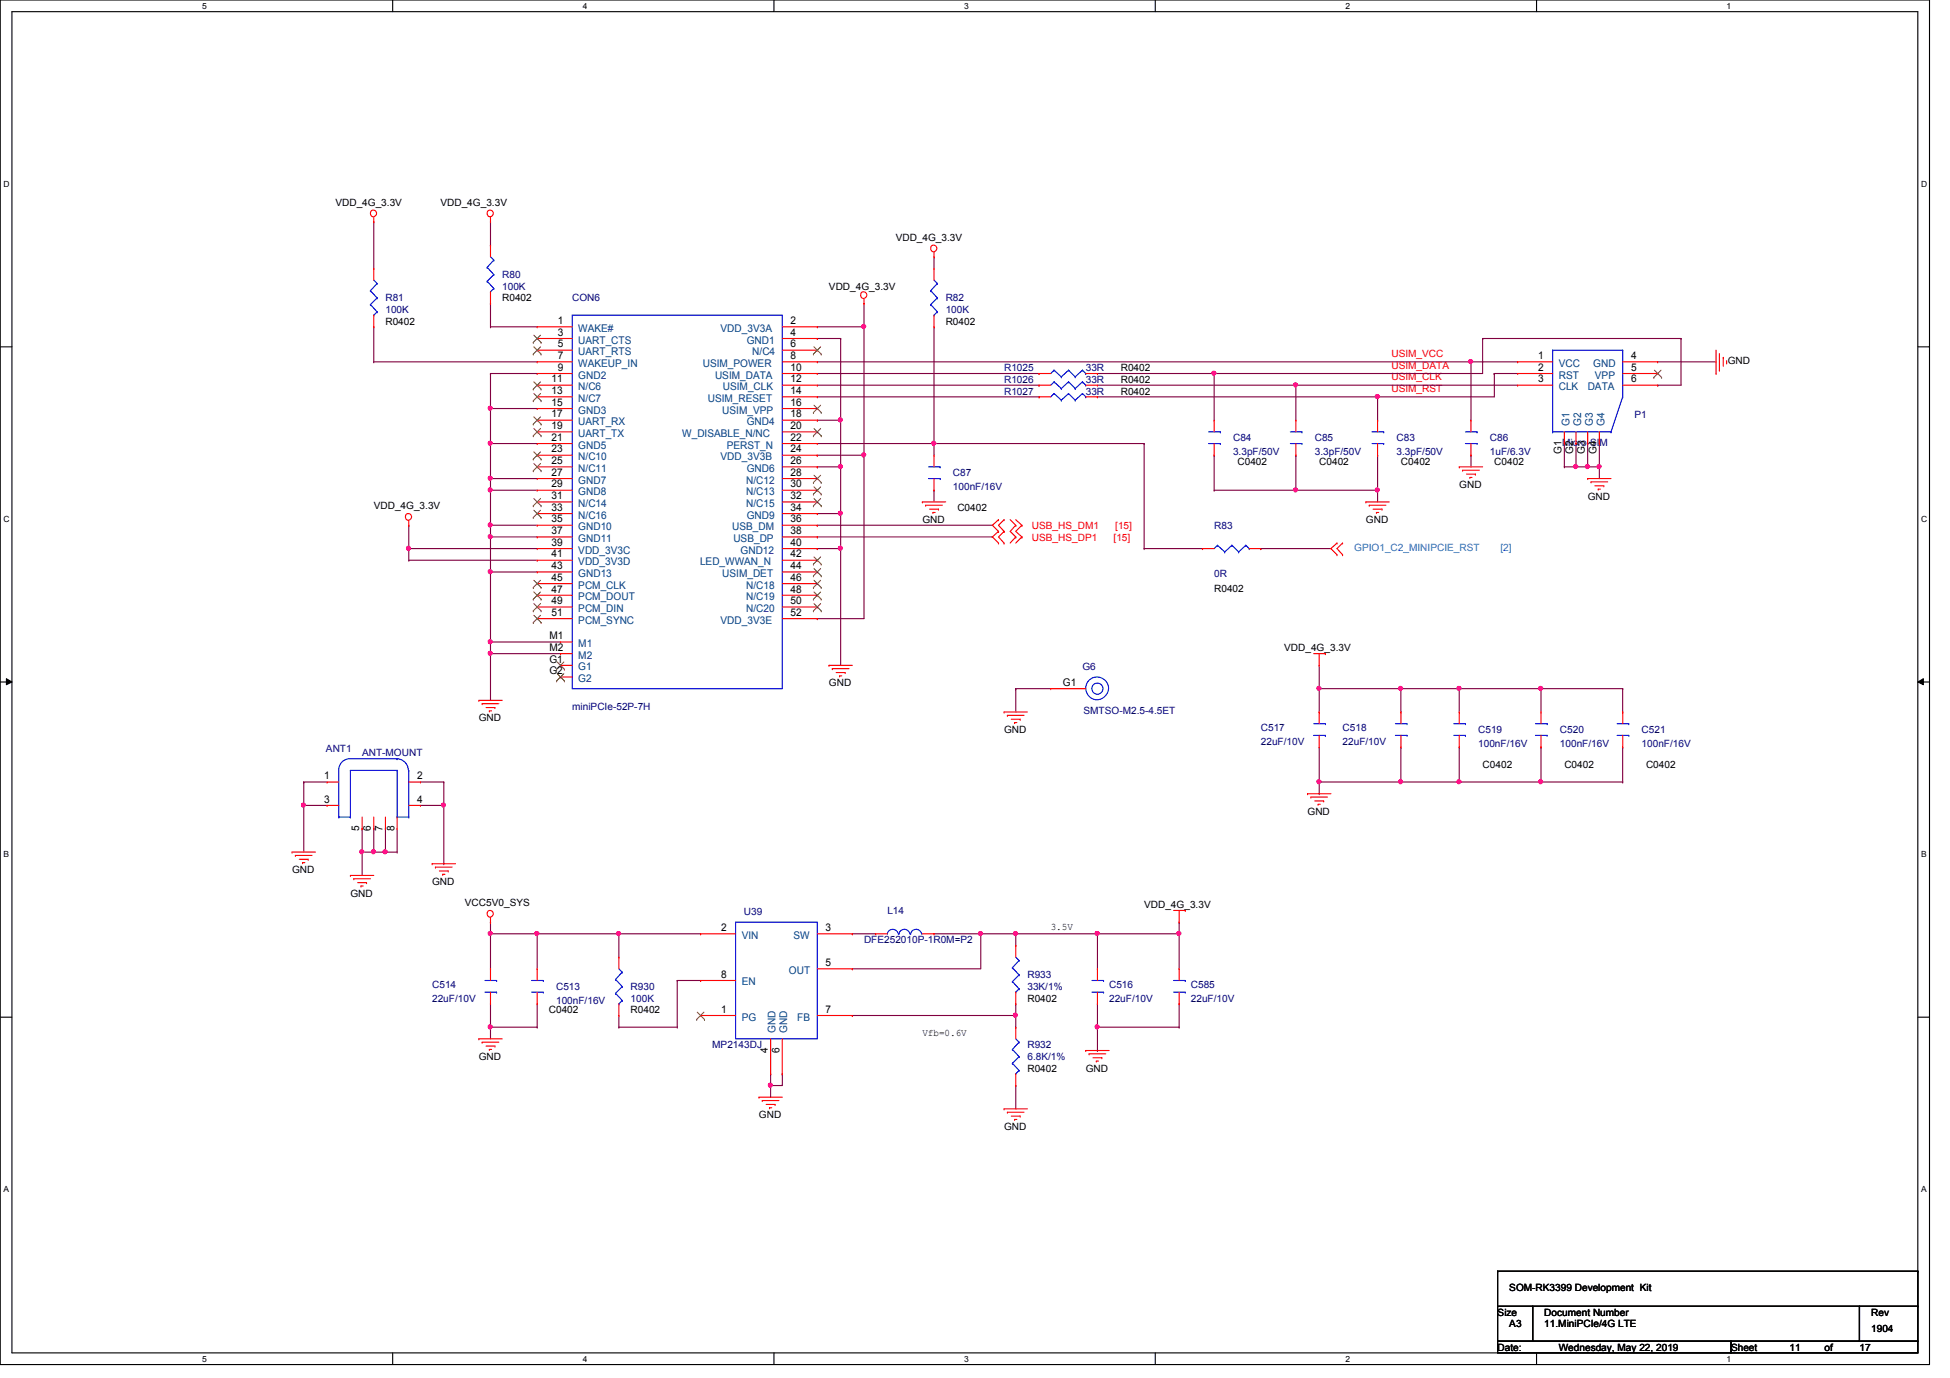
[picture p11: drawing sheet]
<svg xmlns="http://www.w3.org/2000/svg" width="297mm" height="210mm" viewBox="0 0 297 210" stroke-linecap="round" stroke-linejoin="round" font-family="sans-serif">
<defs><g id="words">
<g font-size="1.6">
<text x="85" y="49.4">1</text>
<text x="85" y="51.1">3</text>
<text x="85" y="52.9">5</text>
<text x="120.4" y="49.4">2</text>
<text x="120.4" y="51.1">4</text>
<text x="120.4" y="52.9">6</text>
<text x="84" y="58.3">11</text>
<text x="85" y="54.7">7</text>
<text x="85" y="56.5">9</text>
<text x="120.4" y="54.7">8</text>
<text x="120.4" y="56.5">10</text>
<text x="120.4" y="58.3">12</text>
<text x="234.3" y="54.7">1</text>
<text x="234.3" y="56.5">2</text>
<text x="234.3" y="58.3">3</text>
<text x="248.5" y="54.7">4</text>
<text x="248.5" y="56.5">5</text>
<text x="248.5" y="58.3">6</text>
<text x="84" y="60">13</text>
<text x="84" y="61.8">15</text>
<text x="84" y="63.6">17</text>
<text x="84" y="65.4">19</text>
<text x="120.4" y="60">14</text>
<text x="120.4" y="61.8">16</text>
<text x="120.4" y="63.6">18</text>
<text x="120.4" y="65.4">20</text>
<text x="84" y="67.1">21</text>
<text x="84" y="68.9">23</text>
<text x="84" y="70.7">25</text>
<text x="120.4" y="67.1">22</text>
<text x="120.4" y="68.9">24</text>
<text x="120.4" y="70.7">26</text>
<text x="237.9" y="69.1" transform="rotate(-90 237.9 69.1)">G1</text>
<text x="239.6" y="69.1" transform="rotate(-90 239.6 69.1)">G2</text>
<text x="241.4" y="69.1" transform="rotate(-90 241.4 69.1)">G3</text>
<text x="243.2" y="69.1" transform="rotate(-90 243.2 69.1)">G4</text>
<text x="84" y="72.5">27</text>
<text x="84" y="74.3">29</text>
<text x="84" y="76">31</text>
<text x="84" y="77.8">33</text>
<text x="120.4" y="72.5">28</text>
<text x="120.4" y="74.3">30</text>
<text x="120.4" y="76">32</text>
<text x="120.4" y="77.8">34</text>
<text x="84" y="79.6">35</text>
<text x="84" y="81.4">37</text>
<text x="84" y="83.1">39</text>
<text x="120.4" y="79.6">36</text>
<text x="120.4" y="81.4">38</text>
<text x="120.4" y="83.1">40</text>
<text x="84" y="84.9">41</text>
<text x="84" y="86.7">43</text>
<text x="84" y="88.5">45</text>
<text x="120.4" y="84.9">42</text>
<text x="120.4" y="86.7">44</text>
<text x="120.4" y="88.5">46</text>
<text x="84" y="90.3">47</text>
<text x="84" y="92">49</text>
<text x="84" y="93.8">51</text>
<text x="120.4" y="90.3">48</text>
<text x="120.4" y="92">50</text>
<text x="120.4" y="93.8">52</text>
<text x="83.7" y="97.4">M1</text>
<text x="83.7" y="99.1">M2</text>
<text x="83.7" y="100.9">G1</text>
<text x="83.7" y="102.7">G2</text>
<text x="161.9" y="104.5">G1</text>
<text x="49.4" y="118.7">1</text>
<text x="63.5" y="118.7">2</text>
<text x="49.4" y="122.3">3</text>
<text x="63.5" y="122.3">4</text>
<text x="54.7" y="126.6" transform="rotate(-90 54.7 126.6)">5</text>
<text x="56.5" y="126.6" transform="rotate(-90 56.5 126.6)">6</text>
<text x="58.3" y="126.6" transform="rotate(-90 58.3 126.6)">7</text>
<text x="60.1" y="126.6" transform="rotate(-90 60.1 126.6)">8</text>
<text x="109.9" y="141.8">2</text>
<text x="125.8" y="141.8">3</text>
<text x="109.9" y="148.9">8</text>
<text x="125.8" y="147.2">5</text>
<text x="109.9" y="154.3">1</text>
<text x="125.8" y="154.3">7</text>
<text x="117" y="160.4" transform="rotate(-90 117 160.4)">4</text>
<text x="118.7" y="160.4" transform="rotate(-90 118.7 160.4)">6</text>
</g>
<g font-size="1.6" fill="#004080">
<text x="88.1" y="50.5">WAKE#</text>
<text x="88.1" y="52.3">UART_CTS</text>
<text x="109.8" y="50.5">VDD_3V3A</text>
<text x="113.7" y="52.3">GND1</text>
<text x="88.1" y="54.1">UART_RTS</text>
<text x="88.1" y="55.9">WAKEUP_IN</text>
<text x="88.1" y="57.7">GND2</text>
<text x="88.1" y="59.4">N/C6</text>
<text x="107.1" y="55.9">USIM_POWER</text>
<text x="108.9" y="57.7">USIM_DATA</text>
<text x="110.1" y="59.4">USIM_CLK</text>
<text x="114.6" y="54.1">N/C4</text>
<text x="237.4" y="55.9">VCC</text>
<text x="237.4" y="57.7">RST</text>
<text x="237.4" y="59.4">CLK</text>
<text x="241.8" y="59.4">DATA</text>
<text x="242.7" y="55.9">GND</text>
<text x="242.9" y="57.7">VPP</text>
<text x="88.1" y="61.2">N/C7</text>
<text x="88.1" y="63">GND3</text>
<text x="88.1" y="64.8">UART_RX</text>
<text x="107.8" y="61.2">USIM_RESET</text>
<text x="110" y="63">USIM_VPP</text>
<text x="113.7" y="64.8">GND4</text>
<text x="239.1" y="64.9" transform="rotate(-90 239.1 64.9)">G1</text>
<text x="240.8" y="64.9" transform="rotate(-90 240.8 64.9)">G2</text>
<text x="242.6" y="64.9" transform="rotate(-90 242.6 64.9)">G3</text>
<text x="244.4" y="64.9" transform="rotate(-90 244.4 64.9)">G4</text>
<text x="88.1" y="66.5">UART_TX</text>
<text x="88.1" y="68.3">GND5</text>
<text x="88.1" y="70.1">N/C10</text>
<text x="88.1" y="71.9">N/C11</text>
<text x="103.9" y="66.5">W_DISABLE_N/NC</text>
<text x="109.8" y="70.1">VDD_3V3B</text>
<text x="110.7" y="68.3">PERST_N</text>
<text x="113.7" y="71.9">GND6</text>
<text x="88.1" y="73.7">GND7</text>
<text x="88.1" y="75.4">GND8</text>
<text x="88.1" y="77.2">N/C14</text>
<text x="113.7" y="73.7">N/C12</text>
<text x="113.7" y="75.4">N/C13</text>
<text x="113.7" y="77.2">N/C15</text>
<text x="88.1" y="79">N/C16</text>
<text x="88.1" y="80.8">GND10</text>
<text x="88.1" y="82.6">GND11</text>
<text x="111.5" y="80.8">USB_DM</text>
<text x="111.7" y="82.6">USB_DP</text>
<text x="113.7" y="79">GND9</text>
<text x="88.1" y="84.3">VDD_3V3C</text>
<text x="88.1" y="86.1">VDD_3V3D</text>
<text x="88.1" y="87.9">GND13</text>
<text x="88.1" y="89.7">PCM_CLK</text>
<text x="106.6" y="86.1">LED_WWAN_N</text>
<text x="110" y="87.9">USIM_DET</text>
<text x="112.8" y="84.3">GND12</text>
<text x="113.7" y="89.7">N/C18</text>
<text x="88.1" y="91.4">PCM_DOUT</text>
<text x="88.1" y="93.2">PCM_DIN</text>
<text x="88.1" y="95">PCM_SYNC</text>
<text x="109.8" y="95">VDD_3V3E</text>
<text x="113.7" y="91.4">N/C19</text>
<text x="113.7" y="93.2">N/C20</text>
<text x="88.1" y="98.6">M1</text>
<text x="88.1" y="100.3">M2</text>
<text x="88.1" y="102.1">G1</text>
<text x="88.1" y="103.9">G2</text>
<text x="113" y="143">VIN</text>
<text x="120.9" y="143">SW</text>
<text x="120.2" y="148.3">OUT</text>
<text x="113" y="150.1">EN</text>
<text x="113" y="155.4">PG</text>
<text x="121.5" y="155.4">FB</text>
<text x="118.1" y="157.3" transform="rotate(-90 118.1 157.3)">GND</text>
<text x="119.9" y="157.3" transform="rotate(-90 119.9 157.3)">GND</text>
</g>
<g font-size="1.5">
<text x="51.1" y="31.3">VDD_4G_3.3V</text>
<text x="67.1" y="31.3">VDD_4G_3.3V</text>
<text x="136.4" y="36.7">VDD_4G_3.3V</text>
<text x="76.5" y="45.9">R0402</text>
<text x="126.3" y="44.1">VDD_4G_3.3V</text>
<text x="58.7" y="49.4">R0402</text>
<text x="144.1" y="49.4">R0402</text>
<text x="170.7" y="56.6">R0402</text>
<text x="170.7" y="58.3">R0402</text>
<text x="263.2" y="55.5">GND</text>
<text x="170.7" y="60.1">R0402</text>
<text x="188.5" y="70.8">C0402</text>
<text x="201" y="70.8">C0402</text>
<text x="213.4" y="70.8">C0402</text>
<text x="227.6" y="70.8">C0402</text>
<text x="56.9" y="77.6">VDD_4G_3.3V</text>
<text x="145.8" y="77.9">C0402</text>
<text x="222.3" y="74.3">GND</text>
<text x="241.8" y="76.1">GND</text>
<text x="140.5" y="79.7">GND</text>
<text x="208.1" y="79.7">GND</text>
<text x="185" y="90.2">R0402</text>
<text x="195.6" y="99.2">VDD_4G_3.3V</text>
<text x="126.3" y="104.6">GND</text>
<text x="72.9" y="109.9">GND</text>
<text x="152.9" y="111.7">GND</text>
<text x="225.8" y="117">C0402</text>
<text x="238.3" y="117">C0402</text>
<text x="250.7" y="117">C0402</text>
<text x="199.2" y="124.1">GND</text>
<text x="44.5" y="133">GND</text>
<text x="53.4" y="136.6">GND</text>
<text x="65.8" y="134.8">GND</text>
<text x="70.8" y="138">VCC5V0_SYS</text>
<text x="160.1" y="141.7">3.5V</text>
<text x="174.3" y="138.3">VDD_4G_3.3V</text>
<text x="83.6" y="154.3">C0402</text>
<text x="96.1" y="154.3">R0402</text>
<text x="156.5" y="152.6">R0402</text>
<text x="72.9" y="161.5">GND</text>
<text x="140.5" y="157.7">Vfb=0.6V</text>
<text x="156.5" y="163.2">R0402</text>
<text x="165.4" y="163.2">GND</text>
<text x="115.6" y="170.3">GND</text>
<text x="152.9" y="172.1">GND</text>
<text x="229.9" y="196.7">SOM-RK3399 Development Kit</text>
<text x="228.1" y="200.4">Size</text>
<text x="229.9" y="202.2">A3</text>
<text x="235.2" y="200.4">Document Number</text>
<text x="235.2" y="202.2">11.MiniPCIe/4G LTE</text>
<text x="285" y="202.9">1904</text>
<text x="285" y="200.4">Rev</text>
<text x="228.1" y="205.7">Date:</text>
<text x="237.4" y="205.7">Wednesday, May 22, 2019</text>
<text x="263.7" y="205.7">Sheet</text>
<text x="272.6" y="205.7">11</text>
<text x="277.9" y="205.7">of</text>
<text x="283.2" y="205.7">17</text>
</g>
<g font-size="1.5" fill="#000080">
<text x="58.7" y="45.9">R81</text>
<text x="58.7" y="47.7">100K</text>
<text x="76.5" y="42.3">R80</text>
<text x="76.5" y="44.1">100K</text>
<text x="87.2" y="45.9">CON6</text>
<text x="144.1" y="45.9">R82</text>
<text x="144.1" y="47.7">100K</text>
<text x="152.9" y="56.6">R1025</text>
<text x="152.9" y="58.3">R1026</text>
<text x="165.4" y="56.6">33R</text>
<text x="165.4" y="58.3">33R</text>
<text x="152.9" y="60.1">R1027</text>
<text x="165.4" y="60.1">33R</text>
<text x="249" y="63.7">P1</text>
<text x="187.8" y="67.2">C84</text>
<text x="187.8" y="69.3">3.3pF/50V</text>
<text x="200.3" y="67.2">C85</text>
<text x="200.3" y="69.3">3.3pF/50V</text>
<text x="212.7" y="67.2">C83</text>
<text x="212.7" y="69.3">3.3pF/50V</text>
<text x="226.9" y="67.2">C86</text>
<text x="226.9" y="69.3">1uF/6.3V</text>
<text x="238" y="67.9">Micro-SIM</text>
<text x="145.2" y="72.6">C87</text>
<text x="145.2" y="74.7">100nF/16V</text>
<text x="185" y="80.6">R83</text>
<text x="185" y="87.9">0R</text>
<text x="164.9" y="102.1">G6</text>
<text x="87.2" y="108.1">miniPCIe-52P-7H</text>
<text x="165.1" y="108.8">SMTSO-M2.5-4.5ET</text>
<text x="192.1" y="111.3">C517</text>
<text x="192.1" y="113.5">22uF/10V</text>
<text x="204.5" y="111.3">C518</text>
<text x="204.5" y="113.5">22uF/10V</text>
<text x="225.2" y="111.7">C519</text>
<text x="225.2" y="113.8">100nF/16V</text>
<text x="237.6" y="111.7">C520</text>
<text x="237.6" y="113.8">100nF/16V</text>
<text x="250.1" y="111.7">C521</text>
<text x="250.1" y="113.8">100nF/16V</text>
<text x="49.7" y="114.6">ANT1</text>
<text x="55.2" y="115.2">ANT-MOUNT</text>
<text x="113.3" y="139.4">U39</text>
<text x="131.6" y="143.7">DFE252010P-1R0M=P2</text>
<text x="135.2" y="139.3">L14</text>
<text x="156.5" y="149">R933</text>
<text x="65.8" y="150.5">C514</text>
<text x="65.8" y="152.6">22uF/10V</text>
<text x="84.7" y="150.8">C513</text>
<text x="84.7" y="152.9">100nF/16V</text>
<text x="96.1" y="150.8">R930</text>
<text x="96.1" y="152.6">100K</text>
<text x="156.5" y="150.8">33K/1%</text>
<text x="168.9" y="150.5">C516</text>
<text x="168.9" y="152.6">22uF/10V</text>
<text x="181.4" y="150.5">C585</text>
<text x="181.4" y="152.6">22uF/10V</text>
<text x="108.5" y="159.7">MP2143DJ</text>
<text x="156.5" y="159.7">R932</text>
<text x="156.5" y="161.5">6.8K/1%</text>
</g>
<g font-size="1.5" fill="#f00">
<text x="212" y="59.7">USIM_RST</text>
<text x="212" y="57.9">USIM_CLK</text>
<text x="212" y="56.1">USIM_DATA</text>
<text x="212" y="54.4">USIM_VCC</text>
<text x="157.2" y="80.6">USB_HS_DM1</text>
<text x="157.2" y="82.4">USB_HS_DP1</text>
<text x="169.6" y="82.4">[15]</text>
<text x="169.9" y="80.6">[15]</text>
</g>
<g font-size="1.5" fill="#0080ff">
<text x="206.3" y="83.9">GPIO1_C2_MINIPCIE_RST</text>
<text x="228.6" y="83.9">[2]</text>
</g>
<g font-size="1.3">
<text x="30.8" y="1.4">5</text>
<text x="88.8" y="1.4">4</text>
<text x="146.9" y="1.4">3</text>
<text x="204.9" y="1.4">2</text>
<text x="263" y="1.4">1</text>
<text x=".5" y="28.4">D</text>
<text x="292.6" y="28.4">D</text>
<text x=".5" y="79.5">C</text>
<text x="292.6" y="79.5">C</text>
<text x=".5" y="130.6">B</text>
<text x="292.6" y="130.6">B</text>
<text x=".5" y="181.6">A</text>
<text x="292.6" y="181.6">A</text>
<text x="30.8" y="207.5">5</text>
<text x="88.8" y="207.5">4</text>
<text x="146.9" y="207.5">3</text>
<text x="204.9" y="207.5">2</text>
<text x="263" y="207.5">1</text>
</g>
</g></defs>
<path d="M0 0h293.9v207.9h-293.9zM1.8 1.8h290.3v204.3h-290.3z" fill="none" stroke="#000" stroke-width=".17"/>
<g fill="#fff">
<path d="M30.8 .3h.7v1.4h-.7z"/>
<path d="M30.8 206.3h.7v1.5h-.7z"/>
</g>
<path d="M59.8 0v1.8M59.8 206.1v1.8" fill="none" stroke="#000" stroke-width=".17"/>
<g fill="#fff">
<path d="M88.8 .3h.6v1.4h-.6z"/>
<path d="M88.8 206.3h.6v1.5h-.6z"/>
</g>
<path d="M117.9 0v1.8M117.9 206.1v1.8" fill="none" stroke="#000" stroke-width=".17"/>
<g fill="#fff">
<path d="M146.9 .3h.6v1.4h-.6z"/>
<path d="M146.9 206.3h.6v1.5h-.6z"/>
</g>
<path d="M176 0v1.8M176 206.1v1.8" fill="none" stroke="#000" stroke-width=".17"/>
<g fill="#fff">
<path d="M204.9 .3h.7v1.4h-.7z"/>
<path d="M204.9 206.3h.7v1.5h-.7z"/>
</g>
<path d="M234.1 0v1.8M234.1 206.1v1.8" fill="none" stroke="#000" stroke-width=".17"/>
<g fill="#fff">
<path d="M263 .3h.7v1.4h-.7z"/>
<path d="M263 206.3h.7v1.5h-.7z"/>
<path d="M.5 27.3h1v1.4h-1z"/>
<path d="M292.6 27.3h1v1.4h-1z"/>
<path d="M.5 78.3h1v1.5h-1z"/>
<path d="M292.6 78.3h1v1.5h-1z"/>
</g>
<path d="M0 52.8h1.8M292.1 52.8h1.8" fill="none" stroke="#000" stroke-width=".17"/>
<g fill="#fff">
<path d="M.5 129.4h.9v1.4h-.9z"/>
<path d="M292.6 129.4h.9v1.4h-.9z"/>
</g>
<path d="M0 103.9h1.8M292.1 103.9h1.8" fill="none" stroke="#000" stroke-width=".17"/>
<path d="M1 103.4l.8 .5-.8 .4zM292.1 103.9l.9-.5v.9z" fill="#000"/>
<path d="M1 103.4l.8 .5-.8 .4zM292.1 103.9l.9-.5v.9z" fill="none" stroke="#000" stroke-width=".15"/>
<g fill="#fff">
<path d="M.5 180.4h.8v1.5h-.8z"/>
<path d="M292.6 180.4h.8v1.5h-.8z"/>
</g>
<path d="M0 154.9h1.8M292.1 154.9h1.8" fill="none" stroke="#000" stroke-width=".17"/>
<path d="M238.3 67.6h.1M238.3 67.6v3.5M240.1 67.6h.1M240.1 67.6v3.5M241.8 71.1h.1M241.8 67.6h.1M241.8 71.1h1.8M241.8 67.6v3.5M243.6 71.1h.1M243.6 71.1v1.8M74.7 97.8h.1M74.7 97.8h10.7" fill="none" stroke="#800040" stroke-width=".17"/>
<circle cx="74.7" cy="97.7" r=".31" fill="#f0f"/>
<circle cx="74.7" cy="97.7" r=".31" fill="none" stroke="#f0f" stroke-width=".17"/>
<g fill="none" stroke="#800040" stroke-width=".17">
<path d="M56.9 33.8h.1M56.9 33.8v7.1M56.9 55.1h.1M56.9 49.8h.1M56.9 55.1h24.9M56.9 49.8v5.3M74.7 46.2h.1M74.7 49.8h.1M74.7 46.2v3.6M74.7 49.8h7.1M243.6 67.6h.1M243.6 67.6v3.5"/>
<path d="M74.7 99.6h.1M74.7 99.6h10.7"/>
</g>
<circle cx="243.6" cy="71.1" r=".31" fill="#f0f"/>
<circle cx="243.6" cy="71.1" r=".31" fill="none" stroke="#f0f" stroke-width=".17"/>
<path d="M240.1 71.1h.1M240.1 71.1h1.7" fill="none" stroke="#800040" stroke-width=".17"/>
<circle cx="241.8" cy="71.1" r=".31" fill="#f0f"/>
<circle cx="241.8" cy="71.1" r=".31" fill="none" stroke="#f0f" stroke-width=".17"/>
<circle cx="240" cy="71.1" r=".31" fill="#f0f"/>
<circle cx="240" cy="71.1" r=".31" fill="none" stroke="#f0f" stroke-width=".17"/>
<path d="M197.4 74.7h12.4M209.8 69.3h.1M209.8 74.7h.1M209.8 69.3v7.2M238.3 71.1h.1M238.3 71.1h1.8" fill="none" stroke="#800040" stroke-width=".17"/>
<circle cx="209.8" cy="74.6" r=".31" fill="#f0f"/>
<circle cx="209.8" cy="74.6" r=".31" fill="none" stroke="#f0f" stroke-width=".17"/>
<path d="M185 69.3h.1M185 74.7h.1M185 69.3v5.4M185 74.7h12.4" fill="none" stroke="#800040" stroke-width=".17"/>
<circle cx="197.3" cy="74.6" r=".31" fill="#f0f"/>
<circle cx="197.3" cy="74.6" r=".31" fill="none" stroke="#f0f" stroke-width=".17"/>
<g fill="none" stroke="#800040" stroke-width=".17">
<path d="M124.5 56.9h33.8M124.5 58.7h33.8M158.3 56.9h.1M158.3 58.7h.1M185 56.9h.1M185 56.9v7.1M197.4 58.7h.1M197.4 58.7v5.3M224.1 55.1h.1M224.1 55.1h7.1M74.7 67.6h.1M74.7 67.6h7.1"/>
<path d="M124.5 60.5h33.8M124.5 67.6h17.8M142.3 74.7h.1M142.3 67.6h.1M142.3 74.7v1.8M158.3 60.5h.1M197.4 69.3h.1M197.4 69.3v5.4M209.8 60.5h.1M209.8 60.5v3.5"/>
</g>
<circle cx="74.7" cy="67.5" r=".31" fill="#f0f"/>
<circle cx="74.7" cy="67.5" r=".31" fill="none" stroke="#f0f" stroke-width=".17"/>
<path d="M74.7 72.9h.1M74.7 72.9h7.1" fill="none" stroke="#800040" stroke-width=".17"/>
<circle cx="74.7" cy="72.8" r=".31" fill="#f0f"/>
<circle cx="74.7" cy="72.8" r=".31" fill="none" stroke="#f0f" stroke-width=".17"/>
<path d="M74.7 74.7h.1M74.7 74.7h7.1" fill="none" stroke="#800040" stroke-width=".17"/>
<circle cx="74.7" cy="74.6" r=".31" fill="#f0f"/>
<circle cx="74.7" cy="74.6" r=".31" fill="none" stroke="#f0f" stroke-width=".17"/>
<path d="M74.7 80h.1M74.7 80h7.1" fill="none" stroke="#800040" stroke-width=".17"/>
<circle cx="74.7" cy="80" r=".31" fill="#f0f"/>
<circle cx="74.7" cy="80" r=".31" fill="none" stroke="#f0f" stroke-width=".17"/>
<path d="M74.7 81.8h.1M74.7 81.8h7.1" fill="none" stroke="#800040" stroke-width=".17"/>
<circle cx="74.7" cy="81.7" r=".31" fill="#f0f"/>
<circle cx="74.7" cy="81.7" r=".31" fill="none" stroke="#f0f" stroke-width=".17"/>
<path d="M74.7 87.1h.1M74.7 87.1h7.1" fill="none" stroke="#800040" stroke-width=".17"/>
<circle cx="74.7" cy="87.1" r=".31" fill="#f0f"/>
<circle cx="74.7" cy="87.1" r=".31" fill="none" stroke="#f0f" stroke-width=".17"/>
<path d="M74.7 56.9h.1M74.7 56.9h7.1M124.5 49.8h7.1M131.6 49.8h.1M74.7 62.2h.1M74.7 62.2h7.1" fill="none" stroke="#800040" stroke-width=".17"/>
<circle cx="74.7" cy="62.2" r=".31" fill="#f0f"/>
<circle cx="74.7" cy="62.2" r=".31" fill="none" stroke="#f0f" stroke-width=".17"/>
<path d="M131.6 46.2h.1M131.6 46.2v3.6M62.3 83.6h.1M62.3 83.6h19.5" fill="none" stroke="#800040" stroke-width=".17"/>
<circle cx="62.2" cy="83.5" r=".31" fill="#f0f"/>
<circle cx="62.2" cy="83.5" r=".31" fill="none" stroke="#f0f" stroke-width=".17"/>
<path d="M227.6 56.9h.1M227.6 56.9v3.6h-17.8M252.5 58.7h.1M252.5 58.7h3.6M209.8 60.5h.1" fill="none" stroke="#800040" stroke-width=".17"/>
<circle cx="209.8" cy="60.4" r=".31" fill="#f0f"/>
<circle cx="209.8" cy="60.4" r=".31" fill="none" stroke="#f0f" stroke-width=".17"/>
<path d="M197.4 58.7h.1M197.4 58.7h33.8" fill="none" stroke="#800040" stroke-width=".17"/>
<circle cx="197.3" cy="58.6" r=".31" fill="#f0f"/>
<circle cx="197.3" cy="58.6" r=".31" fill="none" stroke="#f0f" stroke-width=".17"/>
<path d="M185 56.9h.1M185 56.9h40.8" fill="none" stroke="#800040" stroke-width=".17"/>
<circle cx="184.9" cy="56.8" r=".31" fill="#f0f"/>
<circle cx="184.9" cy="56.8" r=".31" fill="none" stroke="#f0f" stroke-width=".17"/>
<g fill="none" stroke="#800040" stroke-width=".17">
<path d="M142.3 39.1h.1M142.3 39.1v1.8M74.7 56.9h.1M74.7 56.9v30.2M225.8 51.6h.1M225.8 51.6v5.3M225.8 51.6h30.3M227.6 56.9h.1M227.6 56.9h3.6M252.5 55.1h8.9M256.1 51.6h.1M256.1 51.6v7.1"/>
<path d="M261.4 55.1h.1M74.7 74.7h.1M74.7 72.9h.1M74.7 67.6h.1M74.7 62.2h.1M124.5 78.2h.1M124.5 78.2h3.6M128.1 78.2h.1M128.1 78.2v23.1M62.3 83.6h.1M62.3 85.3h.1M62.3 80h.1"/>
<path d="M62.3 80v5.3M62.3 85.3h19.5M74.7 81.8h.1M74.7 80h.1M124.5 81.8h.1M124.5 80h.1M124.5 83.6h.1M124.5 81.8h26.7M124.5 80h26.7M124.5 83.6h3.6M128.1 83.6h.1"/>
</g>
<circle cx="128" cy="83.5" r=".31" fill="#f0f"/>
<circle cx="128" cy="83.5" r=".31" fill="none" stroke="#f0f" stroke-width=".17"/>
<circle cx="128" cy="78.2" r=".31" fill="#f0f"/>
<circle cx="128" cy="78.2" r=".31" fill="none" stroke="#f0f" stroke-width=".17"/>
<path d="M124.5 71.1h.1M124.5 64h.1M124.5 71.1h3.6M124.5 64h3.6M128.1 71.1h.1M128.1 64h.1M128.1 64v14.2" fill="none" stroke="#800040" stroke-width=".17"/>
<circle cx="128" cy="71.1" r=".31" fill="#f0f"/>
<circle cx="128" cy="71.1" r=".31" fill="none" stroke="#f0f" stroke-width=".17"/>
<path d="M128.1 51.6h.1M128.1 51.6v12.4" fill="none" stroke="#800040" stroke-width=".17"/>
<circle cx="128" cy="64" r=".31" fill="#f0f"/>
<circle cx="128" cy="64" r=".31" fill="none" stroke="#f0f" stroke-width=".17"/>
<path d="M124.5 51.6h.1M124.5 51.6h3.6M124.5 55.1h99.6M224.1 55.1h.1" fill="none" stroke="#800040" stroke-width=".17"/>
<circle cx="224" cy="55.1" r=".31" fill="#f0f"/>
<circle cx="224" cy="55.1" r=".31" fill="none" stroke="#f0f" stroke-width=".17"/>
<path d="M131.6 49.8h.1M131.6 49.8v19.5h-7.1M224.1 55.1h.1M224.1 55.1v8.9M124.5 69.3h.1M224.1 69.3h.1M224.1 69.3v1.8" fill="none" stroke="#800040" stroke-width=".17"/>
<circle cx="131.6" cy="69.3" r=".31" fill="#f0f"/>
<circle cx="131.6" cy="69.3" r=".31" fill="none" stroke="#f0f" stroke-width=".17"/>
<circle cx="131.6" cy="49.7" r=".31" fill="#f0f"/>
<circle cx="131.6" cy="49.7" r=".31" fill="none" stroke="#f0f" stroke-width=".17"/>
<path d="M131.6 69.3h.1M131.6 69.3v24.9h-7.1M74.7 87.1h.1M74.7 97.8h.1M74.7 99.6h.1M74.7 87.1v19.6M124.5 94.2h.1" fill="none" stroke="#800040" stroke-width=".17"/>
<circle cx="74.7" cy="99.5" r=".31" fill="#f0f"/>
<circle cx="74.7" cy="99.5" r=".31" fill="none" stroke="#f0f" stroke-width=".17"/>
<path d="M142.3 67.6h.1M142.3 67.6v1.7M142.3 67.6h32" fill="none" stroke="#800040" stroke-width=".17"/>
<circle cx="142.2" cy="67.5" r=".31" fill="#f0f"/>
<circle cx="142.2" cy="67.5" r=".31" fill="none" stroke="#f0f" stroke-width=".17"/>
<g fill="none" stroke="#800040" stroke-width=".17">
<path d="M74.7 37.3h.1M74.7 33.8v3.5M142.3 49.8h.1M142.3 49.8v17.8M174.3 67.6h.1M174.3 67.6v16M174.3 83.6h.1M174.3 83.6h8.9M192.1 83.6h.1M192.1 83.6h10.6M154.7 104.9h.1M154.7 104.9h5.4"/>
<path d="M154.7 104.9v3.6M129.8 147.6h.1M149.4 142.2h.1M149.4 142.2v5.4h-19.6M149.4 142.2h17.8M167.2 142.2h.1M179.6 140.5h.1M179.6 140.5v1.7"/>
</g>
<circle cx="154.7" cy="142.2" r=".31" fill="#f0f"/>
<circle cx="154.7" cy="142.2" r=".31" fill="none" stroke="#f0f" stroke-width=".17"/>
<path d="M81.8 142.2h12.5M94.3 142.2h.1M129.8 142.2h.1M129.8 142.2h3.6" fill="none" stroke="#800040" stroke-width=".17"/>
<circle cx="94.2" cy="142.2" r=".31" fill="#f0f"/>
<circle cx="94.2" cy="142.2" r=".31" fill="none" stroke="#f0f" stroke-width=".17"/>
<path d="M74.7 142.2h.1M74.7 142.2v5.4M154.7 156.5h.1M154.7 154.7v1.8M167.2 142.2h.1M167.2 142.2v5.4" fill="none" stroke="#800040" stroke-width=".17"/>
<circle cx="167.1" cy="142.2" r=".31" fill="#f0f"/>
<circle cx="167.1" cy="142.2" r=".31" fill="none" stroke="#f0f" stroke-width=".17"/>
<path d="M117.4 165.4h.1M119.2 163.6h.1M119.2 163.6v1.8h-1.8M154.7 165.4h.1M154.7 165.4v3.5" fill="none" stroke="#800040" stroke-width=".17"/>
<circle cx="117.3" cy="165.3" r=".31" fill="#f0f"/>
<circle cx="117.3" cy="165.3" r=".31" fill="none" stroke="#f0f" stroke-width=".17"/>
<path d="M74.7 140.5h.1M74.7 156.5h.1M74.7 140.5v1.7M74.7 156.5v1.7M117.4 163.6h.1M117.4 165.4h.1M117.4 163.6v3.5" fill="none" stroke="#800040" stroke-width=".17"/>
<circle cx="74.7" cy="156.4" r=".31" fill="#f0f"/>
<circle cx="74.7" cy="156.4" r=".31" fill="none" stroke="#f0f" stroke-width=".17"/>
<path d="M74.7 156.5h.1M74.7 142.2h.1M74.7 152.9v3.6M74.7 156.5h7.1M74.7 142.2h7.1M81.8 156.5h.1M81.8 142.2h.1M81.8 142.2v5.4M81.8 152.9v3.6" fill="none" stroke="#800040" stroke-width=".17"/>
<circle cx="81.8" cy="142.2" r=".31" fill="#f0f"/>
<circle cx="81.8" cy="142.2" r=".31" fill="none" stroke="#f0f" stroke-width=".17"/>
<circle cx="74.7" cy="142.2" r=".31" fill="#f0f"/>
<circle cx="74.7" cy="142.2" r=".31" fill="none" stroke="#f0f" stroke-width=".17"/>
<path d="M129.8 154.7h.1M154.7 152.9h.1M154.7 152.9v1.8h-24.9M167.2 156.5h.1M167.2 152.9v3.6" fill="none" stroke="#800040" stroke-width=".17"/>
<circle cx="154.7" cy="154.6" r=".31" fill="#f0f"/>
<circle cx="154.7" cy="154.6" r=".31" fill="none" stroke="#f0f" stroke-width=".17"/>
<path d="M142.3 142.2h.1M142.3 142.2h7.1" fill="none" stroke="#800040" stroke-width=".17"/>
<circle cx="149.3" cy="142.2" r=".31" fill="#f0f"/>
<circle cx="149.3" cy="142.2" r=".31" fill="none" stroke="#f0f" stroke-width=".17"/>
<g fill="none" stroke="#800040" stroke-width=".17">
<path d="M201 104.9h.1M201 119.1h.1M201 101.3v3.6M201 113.8v5.3M94.3 142.2h.1M94.3 156.5h.1M94.3 142.2v3.6M94.3 154.7v1.8M94.3 142.2h12.4M94.3 156.5h8.9M103.2 156.5h.1M103.2 149.4h.1"/>
<path d="M103.2 149.4v7.1M103.2 149.4h3.5M106.7 142.2h.1M106.7 149.4h.1"/>
</g>
<circle cx="200.9" cy="119.1" r=".31" fill="#f0f"/>
<circle cx="200.9" cy="119.1" r=".31" fill="none" stroke="#f0f" stroke-width=".17"/>
<path d="M201 108.5h.1M213.4 104.9h.1M213.4 104.9h-12.4v3.6" fill="none" stroke="#800040" stroke-width=".17"/>
<circle cx="200.9" cy="104.8" r=".31" fill="#f0f"/>
<circle cx="200.9" cy="104.8" r=".31" fill="none" stroke="#f0f" stroke-width=".17"/>
<path d="M213.4 108.5h.1M213.4 104.9v3.6" fill="none" stroke="#800040" stroke-width=".17"/>
<circle cx="213.3" cy="104.8" r=".31" fill="#f0f"/>
<circle cx="213.3" cy="104.8" r=".31" fill="none" stroke="#f0f" stroke-width=".17"/>
<path d="M213.4 119.1h.1M213.4 113.8h.1M213.4 119.1h-12.4v1.8M213.4 113.8v5.3M222.3 104.9h.1M222.3 104.9v3.6M201 120.9h.1" fill="none" stroke="#800040" stroke-width=".17"/>
<circle cx="222.2" cy="104.8" r=".31" fill="#f0f"/>
<circle cx="222.2" cy="104.8" r=".31" fill="none" stroke="#f0f" stroke-width=".17"/>
<path d="M213.4 104.9h.1M213.4 104.9h21.3M234.7 104.9h.1M234.7 104.9v3.6" fill="none" stroke="#800040" stroke-width=".17"/>
<circle cx="234.7" cy="104.8" r=".31" fill="#f0f"/>
<circle cx="234.7" cy="104.8" r=".31" fill="none" stroke="#f0f" stroke-width=".17"/>
<path d="M213.4 119.1h8.9M222.3 119.1h.1" fill="none" stroke="#800040" stroke-width=".17"/>
<circle cx="213.3" cy="119.1" r=".31" fill="#f0f"/>
<circle cx="213.3" cy="119.1" r=".31" fill="none" stroke="#f0f" stroke-width=".17"/>
<circle cx="222.2" cy="119.1" r=".31" fill="#f0f"/>
<circle cx="222.2" cy="119.1" r=".31" fill="none" stroke="#f0f" stroke-width=".17"/>
<path d="M222.3 113.8h.1M222.3 113.8v5.3h12.4M234.7 119.1h.1M234.7 113.8h.1M234.7 113.8v5.3" fill="none" stroke="#800040" stroke-width=".17"/>
<circle cx="234.7" cy="119.1" r=".31" fill="#f0f"/>
<circle cx="234.7" cy="119.1" r=".31" fill="none" stroke="#f0f" stroke-width=".17"/>
<g fill="none" stroke="#800040" stroke-width=".17">
<path d="M46.3 119.1h.1M46.3 119.1h3.5M46.3 119.1v3.6M234.7 104.9h12.5M234.7 119.1h12.5M247.2 104.9h.1M247.2 108.5h.1M247.2 119.1h.1M247.2 113.8h.1M247.2 104.9v3.6M247.2 113.8v5.3M46.3 122.7h.1"/>
<path d="M46.3 122.7h3.5M154.7 144h.1M154.7 142.2v1.8"/>
</g>
<circle cx="46.2" cy="122.6" r=".31" fill="#f0f"/>
<circle cx="46.2" cy="122.6" r=".31" fill="none" stroke="#f0f" stroke-width=".17"/>
<path d="M64 119.1h3.6M67.6 119.1h.1M67.6 119.1v12.5M46.3 122.7h.1M46.3 122.7v7.1M64 122.7h3.6M67.6 122.7h.1M67.6 131.6h.1" fill="none" stroke="#800040" stroke-width=".17"/>
<circle cx="67.5" cy="122.6" r=".31" fill="#f0f"/>
<circle cx="67.5" cy="122.6" r=".31" fill="none" stroke="#f0f" stroke-width=".17"/>
<path d="M167.2 142.2h.1M167.2 142.2h12.4M179.6 142.2h.1M179.6 142.2v5.4" fill="none" stroke="#800040" stroke-width=".17"/>
<circle cx="179.6" cy="142.2" r=".31" fill="#f0f"/>
<circle cx="179.6" cy="142.2" r=".31" fill="none" stroke="#f0f" stroke-width=".17"/>
<path d="M179.6 156.5h.1M179.6 156.5h-12.4v3.5M167.2 160h.1" fill="none" stroke="#800040" stroke-width=".17"/>
<circle cx="167.1" cy="156.4" r=".31" fill="#f0f"/>
<circle cx="167.1" cy="156.4" r=".31" fill="none" stroke="#f0f" stroke-width=".17"/>
<path d="M167.2 56.9h17.8M167.2 58.7h30.2M185 56.9h.1M197.4 58.7h.1M167.2 60.5h42.6M209.8 60.5h.1M55.2 129.8h.1M55.2 129.8h1.7M56.9 129.8h.1M56.9 126.2v3.6M179.6 152.9h.1M179.6 152.9v3.6" fill="none" stroke="#800040" stroke-width=".17"/>
<circle cx="56.9" cy="129.7" r=".31" fill="#f0f"/>
<circle cx="56.9" cy="129.7" r=".31" fill="none" stroke="#f0f" stroke-width=".17"/>
<path d="M55.2 129.8h.1M55.2 129.8v3.5" fill="none" stroke="#800040" stroke-width=".17"/>
<circle cx="55.1" cy="129.7" r=".31" fill="#f0f"/>
<circle cx="55.1" cy="129.7" r=".31" fill="none" stroke="#f0f" stroke-width=".17"/>
<path d="M55.2 126.2h.1M55.2 126.2v3.6M56.9 129.8h.1M56.9 129.8h1.8M58.7 129.8h.1M58.7 126.2v3.6" fill="none" stroke="#800040" stroke-width=".17"/>
<circle cx="58.7" cy="129.7" r=".31" fill="#f0f"/>
<circle cx="58.7" cy="129.7" r=".31" fill="none" stroke="#f0f" stroke-width=".17"/>
<path d="M58.7 129.8h.1M58.7 129.8h1.8M60.5 129.8h.1M60.5 126.2v3.6" fill="none" stroke="#800040" stroke-width=".17"/>
<g fill="none" stroke="#f00" stroke-width=".17">
<path d="M56.9 33.8h.1M56.9 33.1v.7M74.7 33.8h.1M74.7 37.3h.1M74.7 33.1v.7M74.7 37.3v1.8M142.3 39.1h.1M142.3 38.4v.7M56.9 40.9h.1M56.9 49.8h.1M56.9 40.9v1.8M56.9 48v1.8"/>
<path d="M74.7 46.2h.1M74.7 44.4v1.8M81.8 49.8h.1M81.8 51.6h.1M81.8 53.3h.1M81.8 55.1h.1M81.8 56.9h.1M81.8 58.7h.1M81.8 49.8h5.4M81.8 51.6h5.4M81.8 53.3h5.4M81.8 55.1h5.4"/>
<path d="M81.8 56.9h5.4M81.8 58.7h5.4M119.2 49.8h5.3M119.2 51.6h5.3M119.2 53.3h5.3M119.2 55.1h5.3M119.2 56.9h5.3M119.2 58.7h5.3M124.5 49.8h.1M124.5 51.6h.1M124.5 53.3h.1M124.5 55.1h.1"/>
<path d="M124.5 56.9h.1M124.5 58.7h.1M131.6 46.2h.1M131.6 45.6v.6M142.3 40.9h.1M142.3 49.8h.1M142.3 40.9v1.8M142.3 48v1.8M158.3 56.9h.1M158.3 58.7h.1M158.3 56.9h1.8M158.3 58.7h1.8"/>
<path d="M165.4 56.9h1.8M165.4 58.7h1.8M167.2 56.9h.1M167.2 58.7h.1M231.2 55.1h.1M231.2 56.9h.1M231.2 58.7h.1M231.2 55.1h5.3M231.2 56.9h5.3M231.2 58.7h5.3M247.2 55.1h5.3M247.2 56.9h5.3"/>
<path d="M247.2 58.7h5.3M252.5 55.1h.1M252.5 56.9h.1M252.5 58.7h.1M261.4 56.9h.1M261.4 53.3v3.6M261.9 56.4h.1M261.9 53.8v2.6M262.5 54.4h.1M262.5 54.4v1.4M263 55.3h.1M263 54.9v.4"/>
<path d="M62.3 79.3v.7M81.8 60.5h.1M81.8 62.2h.1M81.8 64h.1M81.8 65.8h.1M81.8 67.6h.1M81.8 69.3h.1M81.8 71.1h.1M81.8 72.9h.1M81.8 74.7h.1M81.8 76.5h.1M81.8 78.2h.1"/>
<path d="M81.8 76.5h5.4M81.8 71.1h5.4M81.8 72.9h5.4M81.8 60.5h5.4M81.8 62.2h5.4M81.8 64h5.4M81.8 65.8h5.4M81.8 67.6h5.4M81.8 69.3h5.4M81.8 74.7h5.4M81.8 78.2h5.4M119.2 76.5h5.3"/>
<path d="M119.2 71.1h5.3M119.2 72.9h5.3M119.2 60.5h5.3M119.2 62.2h5.3M119.2 64h5.3M119.2 65.8h5.3M119.2 67.6h5.3M119.2 69.3h5.3M119.2 74.7h5.3M119.2 78.2h5.3M124.5 60.5h.1M124.5 62.2h.1"/>
<path d="M124.5 64h.1M124.5 65.8h.1M124.5 67.6h.1M124.5 69.3h.1M124.5 71.1h.1M124.5 72.9h.1M124.5 74.7h.1M124.5 76.5h.1M124.5 78.2h.1M140.5 76.5h.1M140.5 76.5h3.6M141 77h.1"/>
<path d="M141 77h2.5M141.6 77.6h1.4M142.1 78.1h.1M142.1 78.1h.3M142.3 74.7h.1M142.3 69.3h.1M142.3 69.3v1.8M142.3 72.9v1.8M143 77.6h.1M152.1 79.2h.1M152.1 79.2l-.9 .8 .9 .9M152.9 79.2h.1"/>
<path d="M152.9 79.2l-.8 .8 .8 .9M153.9 79.2l.8 .8M154.7 79.2l1 .8M158.3 60.5h.1M158.3 60.5h1.8M165.4 60.5h1.8M167.2 60.5h.1M185 69.3h.1M185 64h.1M185 64v1.8M185 67.6v1.7M197.4 69.3h.1"/>
<path d="M197.4 64h.1M197.4 64v1.8M197.4 67.6v1.7M208.1 76.5h.1M208.1 76.5h3.5M208.6 77h.1M208.6 77h2.5M209.2 77.6h1.3M209.7 78.1h.1M209.7 78.1h.3M209.8 69.3h.1M209.8 64h.1"/>
<path d="M209.8 64v1.8M209.8 67.6v1.7M210.5 77.6h.1M222.3 71.1h.1M222.3 71.1h3.5M222.8 71.6h.1M222.8 71.6h2.5M223.4 72.2h1.3M223.9 72.7h.1M223.9 72.7h.3M224.1 69.3h.1M224.1 64h.1"/>
<path d="M224.1 64v1.8M224.1 67.6v1.7M224.7 72.2h.1M238.3 67.6h.1M238.3 65.8v1.8M240.1 67.6h.1M240.1 65.8v1.8M241.8 72.9h.1M241.8 67.6h.1M241.8 72.9h3.6M241.8 65.8v1.8M242.4 73.4h.1"/>
<path d="M242.4 73.4h2.5M242.9 74h1.4M243.5 74.5h.1M243.5 74.5h.3M243.6 67.6h.1M243.6 65.8v1.8M244.3 74h.1M62.3 80h.1M81.8 80h.1M81.8 81.8h.1M81.8 83.6h.1M81.8 85.3h.1"/>
<path d="M81.8 87.1h.1M81.8 88.9h.1M81.8 90.7h.1M81.8 92.5h.1M81.8 94.2h.1M81.8 80h5.4M81.8 81.8h5.4M81.8 83.6h5.4M81.8 85.3h5.4M81.8 87.1h5.4M81.8 88.9h5.4M81.8 90.7h5.4"/>
<path d="M81.8 92.5h5.4M81.8 94.2h5.4M85.4 97.8h.1M85.4 99.6h.1M85.4 99.6h1.8M85.4 97.8h1.8M119.2 80h5.3M119.2 81.8h5.3M119.2 83.6h5.3M119.2 85.3h5.3M119.2 87.1h5.3M119.2 88.9h5.3"/>
<path d="M119.2 90.7h5.3M119.2 92.5h5.3M119.2 94.2h5.3M124.5 80h.1M124.5 81.8h.1M124.5 83.6h.1M124.5 85.3h.1M124.5 87.1h.1M124.5 88.9h.1M124.5 90.7h.1M124.5 92.5h.1M124.5 94.2h.1"/>
<path d="M152.1 80.9h.1M152.1 82.7h.1M152.1 80.9l-.9 .9 .9 .9M152.9 80.9h.1M152.9 82.7h.1M152.9 80.9l-.8 .9 .8 .9M154.7 80h.1M154.7 81.8h.1M154.7 80l-.8 .9 .8 .9M154.7 81.8l-.8 .9M155.7 80h.1M155.7 81.8h.1"/>
<path d="M155.7 80l-1 .9 1 .9M155.7 81.8l-1 .9M183.2 83.6h.1M183.2 83.6h1.8M190.3 83.6h1.8M192.1 83.6h.1M200.1 99.6h1.8M201 99.6v1.7M201.9 99.6h.1M203.7 84.5h.1M203.7 82.7h.1M203.7 82.7l-1 .9 1 .9"/>
<path d="M204.5 82.7h.1M204.5 84.5h.1M204.5 82.7l-.8 .9 .8 .9M49.8 119.1h.1M49.8 119.1h1.8M62.3 119.1h1.7M64 119.1h.1M72.9 106.7h.1M72.9 106.7h3.6M73.4 107.2h.1M73.4 107.2h2.6M74 107.8h1.4"/>
<path d="M74.5 108.3h.1M74.5 108.3h.4M75.4 107.8h.1M85.4 101.3h.1M85.4 103.1h.1M85.4 101.3h1.8M85.4 103.1h1.8M126.3 101.3h.1M126.3 101.3h3.5M126.8 101.9h.1M126.8 101.9h2.5M127.4 102.4h1.3"/>
<path d="M127.9 103h.1M127.9 103h.3M128.7 102.4h.1M152.9 108.5h.1M152.9 108.5h3.6M153.5 109h.1M153.5 109h2.5M154 109.6h1.4M154.6 110.1h.1M154.6 110.1h.3M155.4 109.6h.1M160.1 104.9h.1"/>
<path d="M160.1 104.9h5.3M201 101.3h.1M201 113.8h.1M201 108.5h.1M201 108.5v1.7M201 112v1.8M213.4 113.8h.1M213.4 108.5h.1M213.4 108.5v1.7M213.4 112v1.8M222.3 113.8h.1M222.3 108.5h.1"/>
<path d="M222.3 108.5v1.7M222.3 112v1.8M234.7 113.8h.1M234.7 108.5h.1M234.7 108.5v1.7M234.7 112v1.8M247.2 113.8h.1M247.2 108.5h.1M247.2 108.5v1.7M247.2 112v1.8M44.5 129.8h.1M44.5 129.8h3.5"/>
<path d="M45 130.3h.1M45 130.3h2.5M45.6 130.9h1.3M46.1 131.4h.1M46.1 131.4h.3M46.9 130.9h.1M49.8 122.7h.1M49.8 122.7h1.8M53.4 133.3h.1M53.4 133.3h3.5M53.9 133.9h.1M53.9 133.9h2.5"/>
<path d="M54.5 134.5h1.3M55 135h.1M55 135h.3M55.2 126.2h.1M55.2 124.5v1.7M55.8 134.5h.1M56.9 126.2h.1M56.9 124.5v1.7M58.7 126.2h.1M58.7 124.5v1.7M60.5 126.2h.1M60.5 124.5v1.7"/>
<path d="M62.3 122.7h1.7M64 122.7h.1M65.8 131.6h.1M65.8 131.6h3.6M66.3 132.1h.1M66.3 132.1h2.6M66.9 132.7h1.4M67.4 133.2h.1M67.4 133.2h.4M68.3 132.7h.1M74.7 139.8v.7M178.8 138.7h1.7"/>
<path d="M179.6 138.7v1.8M180.5 138.7h.1M199.2 120.9h.1M199.2 120.9h3.5M199.7 121.4h.1M199.7 121.4h2.5M200.3 122h1.3M200.8 122.5h.1M200.8 122.5h.3M201.6 122h.1M72.9 158.2h.1M72.9 158.2h3.6"/>
<path d="M73.4 158.7h.1M73.4 158.7h2.6M74 159.3h1.4M74.5 159.9h.1M74.5 159.9h.4M74.7 140.5h.1M74.7 152.9h.1M74.7 147.6h.1M74.7 147.6v1.8M74.7 151.1v1.8M75.4 159.3h.1M81.8 152.9h.1"/>
<path d="M81.8 147.6h.1M81.8 147.6v1.8M81.8 151.1v1.8M94.3 145.8h.1M94.3 154.7h.1M94.3 145.8v1.8M94.3 152.9v1.8M106.7 142.2h.1M106.7 149.4h.1M106.7 154.7h.1M106.7 142.2h5.4M106.7 149.4h5.4"/>
<path d="M106.7 154.7h5.4M117.4 158.2v5.4M119.2 158.2v5.4M124.5 142.2h5.3M124.5 154.7h5.3M124.5 147.6h5.3M129.8 142.2h.1M129.8 154.7h.1M129.8 147.6h.1M133.4 142.2h.1M133.4 142.2h1.8M140.5 142.2h1.8"/>
<path d="M142.3 142.2h.1M154.7 144h.1M154.7 152.9h.1M154.7 156.5h.1M154.7 144v1.8M154.7 151.1v1.8M154.7 156.5v1.7M167.2 152.9h.1M167.2 147.6h.1M167.2 147.6v1.8M167.2 151.1v1.8M179.6 140.5h.1"/>
<path d="M179.6 152.9h.1M179.6 147.6h.1M179.6 147.6v1.8M179.6 151.1v1.8M115.6 167.1h.1M115.6 167.1h3.6M116.1 167.6h.1M116.1 167.6h2.6M116.7 168.2h1.4M117.2 168.7h.1M117.2 168.7h.4M117.4 163.6h.1"/>
<path d="M118.1 168.2h.1M119.2 163.6h.1M152.9 168.9h.1M152.9 168.9h3.6M153.5 169.4h.1M153.5 169.4h2.5M154 170h1.4M154.6 170.5h.1M154.6 170.5h.3M154.7 165.4h.1M154.7 163.6v1.8M155.4 170h.1"/>
<path d="M165.4 160h.1M165.4 160h3.5M165.9 160.5h.1M165.9 160.5h2.5M166.5 161.1h1.3M167 161.6h.1M167 161.6h.3M167.8 161.1h.1"/>
<circle cx="56.9" cy="32.5" r=".5"/>
<circle cx="74.6" cy="32.5" r=".5"/>
<circle cx="142.2" cy="37.8" r=".5"/>
<circle cx="131.5" cy="44.9" r=".5"/>
<circle cx="62.2" cy="78.7" r=".5"/>
<circle cx="74.6" cy="139.2" r=".5"/>
</g>
<path d="M228.1 199h5.4v5.3h-5.4zM228.1 193.6h.1M228.1 193.6v5.4M228.1 193.6h64M233.5 199h49.7v5.3h-49.7zM283.2 199h8.9v5.3h-8.9zM292.1 193.6h.1M292.1 199h.1M292.1 193.6v5.4M228.1 204.3h35.6v1.8h-35.6zM263.7 204.3h28.4v1.8h-28.4z" fill="none" stroke="#000" stroke-width=".17"/>
<g fill="none" stroke="#00f" stroke-width=".17">
<path d="M74.7 39.1l.5 .5M75.2 39.6h.1M75.2 39.6l-1 1.1M56.4 44.3h.1M56.4 46.4h.1M56.4 44.3l1 1.1M56.4 46.4l1 1.1M56.9 48h.1M56.9 42.7l.5 .5M57.4 43.2h.1M57.4 45.4h.1M57.4 47.5h.1"/>
<path d="M57.4 43.2l-1 1.1M57.4 45.4l-1 1M57.4 47.5l-.5 .5M74.2 40.7h.1M74.2 42.8h.1M74.2 40.7l1 1.1M74.2 42.8l1 1.1M74.7 44.4h.1M75.2 41.8h.1M75.2 43.9h.1M75.2 41.8l-1 1M75.2 43.9l-.5 .5"/>
<path d="M87.2 48h32v56.9h-32zM141.8 44.3h.1M141.8 46.4h.1M141.8 44.3l1 1.1M141.8 46.4l1 1.1M142.3 48h.1M142.3 42.7l.5 .5M142.8 43.2h.1M142.8 45.4h.1M142.8 47.5h.1M142.8 43.2l-1 1.1M142.8 45.4l-1 1"/>
<path d="M142.8 47.5l-.5 .5M160.6 59.9h.1M160.6 56.4h.1M160.6 58.2h.1M160.6 59.9l-.5 .6M160.6 59.9l1.1 1.1M160.6 56.4l-.5 .5M160.6 56.4l1.1 1M160.6 58.2l-.5 .5M160.6 58.2l1.1 1M161.7 57.4h.1M161.7 59.2h.1"/>
<path d="M162.8 59.9h.1M162.8 56.4h.1M162.8 58.2h.1M162.8 59.9l-1.1 1.1M162.8 59.9l1 1.1M162.8 56.4l-1.1 1M162.8 56.4l1 1M162.8 58.2l-1.1 1M162.8 58.2l1 1M163.8 57.4h.1M163.8 59.2h.1M164.9 59.9h.1"/>
<path d="M164.9 56.4h.1M164.9 58.2h.1M164.9 59.9l-1.1 1.1M164.9 59.9l.5 .6M164.9 56.4l-1.1 1M164.9 56.4l.5 .5M164.9 58.2l-1.1 1M164.9 58.2l.5 .5M165.4 56.9h.1M165.4 58.7h.1M236.5 53.3h.1M236.5 53.3h10.7"/>
<path d="M236.5 53.3v12.5M247.2 53.3h.1M247.2 53.3v7.2M141.4 72.9h1.8M141.4 71.1h1.8M143.2 72.9h.1M143.2 71.1h.1M161.7 61h.1M163.8 61h.1M165.4 60.5h.1M184.1 67.6h1.8M184.1 65.8h1.8"/>
<path d="M185.9 67.6h.1M185.9 65.8h.1M196.6 67.6h1.7M196.6 65.8h1.7M198.3 67.6h.1M198.3 65.8h.1M209 67.6h1.8M209 65.8h1.8M210.8 67.6h.1M210.8 65.8h.1M223.2 67.6h1.8M223.2 65.8h1.8"/>
<path d="M225 67.6h.1M225 65.8h.1M236.5 65.8h.1M236.5 65.8h8.9M245.4 65.8h.1M247.2 60.5h.1M247.2 60.5l-1.8 5.3M185.5 83.1h.1M185.5 83.1l-.5 .5M185.5 83.1l1.1 1M186.6 84.1h.1M187.7 83.1h.1"/>
<path d="M187.7 83.1l-1.1 1M187.7 83.1l1 1M188.7 84.1h.1M189.8 83.1h.1M189.8 83.1l-1.1 1M189.8 83.1l.5 .5M190.3 83.6h.1M51.6 117.3v7.2M53.3 115.6a1.7 1.7 0 0 0-1.7 1.7M53.4 117.3h.1M53.4 115.6h7.1M53.4 117.3v7.2"/>
<path d="M53.4 117.3h7.1M60.4 115.6a1.77 1.77 0 0 1 1.8 1.7M60.5 115.6h.1M60.5 117.3h.1M60.5 117.3v7.2M62.3 117.3h.1M62.3 117.3v7.2M200.1 112h1.8M200.1 110.2h1.8M201.9 112h.1M201.9 110.2h.1M212.6 112h1.7"/>
<path d="M212.6 110.2h1.7M214.3 112h.1M214.3 110.2h.1M221.4 112h1.8M221.4 110.2h1.8M223.2 112h.1M223.2 110.2h.1M233.9 112h1.8M233.9 110.2h1.8M235.7 112h.1M235.7 110.2h.1M246.3 112h1.8"/>
<path d="M246.3 110.2h1.8M248.1 112h.1M248.1 110.2h.1M51.6 124.5h.1M51.6 124.5h1.8M53.4 124.5h.1M60.5 124.5h.1M60.5 124.5h1.8M62.3 124.5h.1M73.9 151.1h1.7M73.9 149.4h1.7M75.6 151.1h.1"/>
<path d="M75.6 149.4h.1M81 151.1h1.8M81 149.4h1.8M82.8 151.1h.1M82.8 149.4h.1M93.8 149.2h.1M93.8 151.3h.1M93.8 149.2l1 1.1M93.8 151.3l1 1.1M94.3 152.9h.1M94.3 147.6l.5 .5M94.8 148.1h.1"/>
<path d="M94.8 150.3h.1M94.8 152.4h.1M94.8 148.1l-1 1.1M94.8 150.3l-1 1M94.8 152.4l-.5 .5M112.1 140.5h12.4v17.7h-12.4zM135.2 142.3a.85 .85 0 0 1 .8-.7 .85 .85 0 0 1 .9 .7M136.9 142.3a.85 .85 0 0 1 .9-.7 .85 .85 0 0 1 .8 .7M138.7 142.3a.85 .85 0 0 1 .9-.7 .85 .85 0 0 1 .8 .7M154.2 147.4h.1M154.2 149.5h.1M154.2 159.9h.1"/>
<path d="M154.2 147.4l1 1.1M154.2 149.5l1 1.1M154.2 159.9l1 1.1M154.7 151.1h.1M154.7 145.8l.5 .5M154.7 158.2l.5 .5M155.2 146.3h.1M155.2 148.5h.1M155.2 150.6h.1M155.2 158.7h.1M155.2 146.3l-1 1.1M155.2 148.5l-1 1"/>
<path d="M155.2 150.6l-.5 .5M155.2 158.7l-1 1.2M166.3 151.1h1.8M166.3 149.4h1.8M168.1 151.1h.1M168.1 149.4h.1M178.8 151.1h1.7M178.8 149.4h1.7M180.5 151.1h.1M180.5 149.4h.1M154.2 162h.1M154.2 162l1 1.1"/>
<path d="M154.7 163.6h.1M155.2 161h.1M155.2 163.1h.1M155.2 161l-1 1M155.2 163.1l-.5 .5"/>
<circle cx="167.1" cy="104.8" r="1.74"/>
<circle cx="167.2" cy="104.9" r=".85"/>
</g>
<g fill="none" stroke="#804000" stroke-width=".15">
<path d="M81.2 52.2h.1M81.2 53.9h.1M81.2 59.3h.1M81.3 51.1l1.1 1.1M81.3 52.8l1.1 1.1M81.3 58.2l1.1 1.1M81.3 59.9l1.1 1.1M82.3 51.1l-1.1 1.1M82.3 52.8l-1.1 1.1M82.3 58.2l-1.1 1.1M82.3 59.9l-1.1 1.1M82.4 52.2h.1"/>
<path d="M82.4 53.9h.1M82.4 59.3h.1M123.9 53.9h.1M124 52.8l1.1 1.1M125 52.8l-1.1 1.1M125.1 53.9h.1M251.9 57.5h.1M252 56.4l1.1 1.1M253 56.4l-1.1 1.1M253.1 57.5h.1M81.2 61h.1M81.2 64.6h.1"/>
<path d="M81.2 66.4h.1M81.2 69.9h.1M81.2 71.7h.1M81.2 77h.1M81.2 78.8h.1M81.3 63.5l1.1 1.1M81.3 65.3l1.1 1.1M81.3 68.8l1.1 1.1M81.3 70.6l1.1 1.1M81.3 75.9l1.1 1.1M81.3 77.7l1.1 1.1M82.3 63.5l-1.1 1.1"/>
<path d="M82.3 65.3l-1.1 1.1M82.3 68.8l-1.1 1.1M82.3 70.6l-1.1 1.1M82.3 75.9l-1.1 1.1M82.3 77.7l-1.1 1.1M82.4 61h.1M82.4 64.6h.1M82.4 66.4h.1M82.4 69.9h.1M82.4 71.7h.1M82.4 77h.1M82.4 78.8h.1"/>
<path d="M123.9 62.8h.1M123.9 66.4h.1M123.9 73.5h.1M123.9 75.3h.1M123.9 77h.1M124 61.7l1.1 1.1M124 65.3l1.1 1.1M124 72.4l1.1 1.1M124 74.2l1.1 1.1M124 75.9l1.1 1.1M125 61.7l-1.1 1.1M125 65.3l-1.1 1.1"/>
<path d="M125 72.4l-1.1 1.1M125 74.2l-1.1 1.1M125 75.9l-1.1 1.1M125.1 62.8h.1M125.1 66.4h.1M125.1 73.5h.1M125.1 75.3h.1M125.1 77h.1M81.2 89.5h.1M81.2 91.3h.1M81.2 93h.1M81.2 94.8h.1"/>
<path d="M81.3 88.4l1.1 1.1M81.3 90.2l1.1 1.1M81.3 91.9l1.1 1.1M81.3 93.7l1.1 1.1M82.3 88.4l-1.1 1.1M82.3 90.2l-1.1 1.1M82.3 91.9l-1.1 1.1M82.3 93.7l-1.1 1.1M82.4 89.5h.1M82.4 91.3h.1M82.4 93h.1M82.4 94.8h.1"/>
<path d="M123.9 85.9h.1M123.9 87.7h.1M123.9 89.5h.1M123.9 91.3h.1M123.9 93h.1M124 84.8l1.1 1.1M124 86.6l1.1 1.1M124 88.4l1.1 1.1M124 90.2l1.1 1.1M124 91.9l1.1 1.1M125 84.8l-1.1 1.1M125 86.6l-1.1 1.1"/>
<path d="M125 88.4l-1.1 1.1M125 90.2l-1.1 1.1M125 91.9l-1.1 1.1M125.1 85.9h.1M125.1 87.7h.1M125.1 89.5h.1M125.1 91.3h.1M125.1 93h.1M84.8 101.9h.1M84.8 103.7h.1M84.9 100.8l1.1 1.1M84.9 102.6l1.1 1.1"/>
<path d="M85.9 100.8l-1.1 1.1M85.9 102.6l-1.1 1.1M86 101.9h.1M86 103.7h.1M106.1 155.3h.1M106.2 154.2l1.1 1.1M107.2 154.2l-1.1 1.1M107.3 155.3h.1"/>
</g>
<circle cx="74.7" cy="97.7" r=".31" fill="#f0f"/>
<circle cx="74.7" cy="97.7" r=".31" fill="none" stroke="#f0f" stroke-width=".17"/>
<circle cx="243.6" cy="71.1" r=".31" fill="#f0f"/>
<circle cx="243.6" cy="71.1" r=".31" fill="none" stroke="#f0f" stroke-width=".17"/>
<circle cx="241.8" cy="71.1" r=".31" fill="#f0f"/>
<circle cx="241.8" cy="71.1" r=".31" fill="none" stroke="#f0f" stroke-width=".17"/>
<circle cx="240" cy="71.1" r=".31" fill="#f0f"/>
<circle cx="240" cy="71.1" r=".31" fill="none" stroke="#f0f" stroke-width=".17"/>
<circle cx="209.8" cy="74.6" r=".31" fill="#f0f"/>
<circle cx="209.8" cy="74.6" r=".31" fill="none" stroke="#f0f" stroke-width=".17"/>
<circle cx="197.3" cy="74.6" r=".31" fill="#f0f"/>
<circle cx="197.3" cy="74.6" r=".31" fill="none" stroke="#f0f" stroke-width=".17"/>
<circle cx="74.7" cy="67.5" r=".31" fill="#f0f"/>
<circle cx="74.7" cy="67.5" r=".31" fill="none" stroke="#f0f" stroke-width=".17"/>
<circle cx="74.7" cy="72.8" r=".31" fill="#f0f"/>
<circle cx="74.7" cy="72.8" r=".31" fill="none" stroke="#f0f" stroke-width=".17"/>
<circle cx="74.7" cy="74.6" r=".31" fill="#f0f"/>
<circle cx="74.7" cy="74.6" r=".31" fill="none" stroke="#f0f" stroke-width=".17"/>
<circle cx="74.7" cy="80" r=".31" fill="#f0f"/>
<circle cx="74.7" cy="80" r=".31" fill="none" stroke="#f0f" stroke-width=".17"/>
<circle cx="74.7" cy="81.7" r=".31" fill="#f0f"/>
<circle cx="74.7" cy="81.7" r=".31" fill="none" stroke="#f0f" stroke-width=".17"/>
<circle cx="74.7" cy="87.1" r=".31" fill="#f0f"/>
<circle cx="74.7" cy="87.1" r=".31" fill="none" stroke="#f0f" stroke-width=".17"/>
<circle cx="74.7" cy="62.2" r=".31" fill="#f0f"/>
<circle cx="74.7" cy="62.2" r=".31" fill="none" stroke="#f0f" stroke-width=".17"/>
<circle cx="62.2" cy="83.5" r=".31" fill="#f0f"/>
<circle cx="62.2" cy="83.5" r=".31" fill="none" stroke="#f0f" stroke-width=".17"/>
<circle cx="209.8" cy="60.4" r=".31" fill="#f0f"/>
<circle cx="209.8" cy="60.4" r=".31" fill="none" stroke="#f0f" stroke-width=".17"/>
<circle cx="197.3" cy="58.6" r=".31" fill="#f0f"/>
<circle cx="197.3" cy="58.6" r=".31" fill="none" stroke="#f0f" stroke-width=".17"/>
<circle cx="184.9" cy="56.8" r=".31" fill="#f0f"/>
<circle cx="184.9" cy="56.8" r=".31" fill="none" stroke="#f0f" stroke-width=".17"/>
<circle cx="128" cy="83.5" r=".31" fill="#f0f"/>
<circle cx="128" cy="83.5" r=".31" fill="none" stroke="#f0f" stroke-width=".17"/>
<circle cx="128" cy="78.2" r=".31" fill="#f0f"/>
<circle cx="128" cy="78.2" r=".31" fill="none" stroke="#f0f" stroke-width=".17"/>
<circle cx="128" cy="71.1" r=".31" fill="#f0f"/>
<circle cx="128" cy="71.1" r=".31" fill="none" stroke="#f0f" stroke-width=".17"/>
<circle cx="128" cy="64" r=".31" fill="#f0f"/>
<circle cx="128" cy="64" r=".31" fill="none" stroke="#f0f" stroke-width=".17"/>
<circle cx="224" cy="55.1" r=".31" fill="#f0f"/>
<circle cx="224" cy="55.1" r=".31" fill="none" stroke="#f0f" stroke-width=".17"/>
<circle cx="131.6" cy="69.3" r=".31" fill="#f0f"/>
<circle cx="131.6" cy="69.3" r=".31" fill="none" stroke="#f0f" stroke-width=".17"/>
<circle cx="131.6" cy="49.7" r=".31" fill="#f0f"/>
<circle cx="131.6" cy="49.7" r=".31" fill="none" stroke="#f0f" stroke-width=".17"/>
<circle cx="74.7" cy="99.5" r=".31" fill="#f0f"/>
<circle cx="74.7" cy="99.5" r=".31" fill="none" stroke="#f0f" stroke-width=".17"/>
<circle cx="142.2" cy="67.5" r=".31" fill="#f0f"/>
<circle cx="142.2" cy="67.5" r=".31" fill="none" stroke="#f0f" stroke-width=".17"/>
<circle cx="154.7" cy="142.2" r=".31" fill="#f0f"/>
<circle cx="154.7" cy="142.2" r=".31" fill="none" stroke="#f0f" stroke-width=".17"/>
<circle cx="94.2" cy="142.2" r=".31" fill="#f0f"/>
<circle cx="94.2" cy="142.2" r=".31" fill="none" stroke="#f0f" stroke-width=".17"/>
<circle cx="167.1" cy="142.2" r=".31" fill="#f0f"/>
<circle cx="167.1" cy="142.2" r=".31" fill="none" stroke="#f0f" stroke-width=".17"/>
<circle cx="117.3" cy="165.3" r=".31" fill="#f0f"/>
<circle cx="117.3" cy="165.3" r=".31" fill="none" stroke="#f0f" stroke-width=".17"/>
<circle cx="74.7" cy="156.4" r=".31" fill="#f0f"/>
<circle cx="74.7" cy="156.4" r=".31" fill="none" stroke="#f0f" stroke-width=".17"/>
<circle cx="81.8" cy="142.2" r=".31" fill="#f0f"/>
<circle cx="81.8" cy="142.2" r=".31" fill="none" stroke="#f0f" stroke-width=".17"/>
<circle cx="74.7" cy="142.2" r=".31" fill="#f0f"/>
<circle cx="74.7" cy="142.2" r=".31" fill="none" stroke="#f0f" stroke-width=".17"/>
<circle cx="154.7" cy="154.6" r=".31" fill="#f0f"/>
<circle cx="154.7" cy="154.6" r=".31" fill="none" stroke="#f0f" stroke-width=".17"/>
<circle cx="149.3" cy="142.2" r=".31" fill="#f0f"/>
<circle cx="149.3" cy="142.2" r=".31" fill="none" stroke="#f0f" stroke-width=".17"/>
<circle cx="200.9" cy="119.1" r=".31" fill="#f0f"/>
<circle cx="200.9" cy="119.1" r=".31" fill="none" stroke="#f0f" stroke-width=".17"/>
<circle cx="200.9" cy="104.8" r=".31" fill="#f0f"/>
<circle cx="200.9" cy="104.8" r=".31" fill="none" stroke="#f0f" stroke-width=".17"/>
<circle cx="213.3" cy="104.8" r=".31" fill="#f0f"/>
<circle cx="213.3" cy="104.8" r=".31" fill="none" stroke="#f0f" stroke-width=".17"/>
<circle cx="222.2" cy="104.8" r=".31" fill="#f0f"/>
<circle cx="222.2" cy="104.8" r=".31" fill="none" stroke="#f0f" stroke-width=".17"/>
<circle cx="234.7" cy="104.8" r=".31" fill="#f0f"/>
<circle cx="234.7" cy="104.8" r=".31" fill="none" stroke="#f0f" stroke-width=".17"/>
<circle cx="213.3" cy="119.1" r=".31" fill="#f0f"/>
<circle cx="213.3" cy="119.1" r=".31" fill="none" stroke="#f0f" stroke-width=".17"/>
<circle cx="222.2" cy="119.1" r=".31" fill="#f0f"/>
<circle cx="222.2" cy="119.1" r=".31" fill="none" stroke="#f0f" stroke-width=".17"/>
<circle cx="234.7" cy="119.1" r=".31" fill="#f0f"/>
<circle cx="234.7" cy="119.1" r=".31" fill="none" stroke="#f0f" stroke-width=".17"/>
<circle cx="46.2" cy="122.6" r=".31" fill="#f0f"/>
<circle cx="46.2" cy="122.6" r=".31" fill="none" stroke="#f0f" stroke-width=".17"/>
<circle cx="67.5" cy="122.6" r=".31" fill="#f0f"/>
<circle cx="67.5" cy="122.6" r=".31" fill="none" stroke="#f0f" stroke-width=".17"/>
<circle cx="179.6" cy="142.2" r=".31" fill="#f0f"/>
<circle cx="179.6" cy="142.2" r=".31" fill="none" stroke="#f0f" stroke-width=".17"/>
<circle cx="167.1" cy="156.4" r=".31" fill="#f0f"/>
<circle cx="167.1" cy="156.4" r=".31" fill="none" stroke="#f0f" stroke-width=".17"/>
<circle cx="56.9" cy="129.7" r=".31" fill="#f0f"/>
<circle cx="56.9" cy="129.7" r=".31" fill="none" stroke="#f0f" stroke-width=".17"/>
<circle cx="55.1" cy="129.7" r=".31" fill="#f0f"/>
<circle cx="55.1" cy="129.7" r=".31" fill="none" stroke="#f0f" stroke-width=".17"/>
<circle cx="58.7" cy="129.7" r=".31" fill="#f0f"/>
<circle cx="58.7" cy="129.7" r=".31" fill="none" stroke="#f0f" stroke-width=".17"/>
<use href="#words"/>
</svg>
